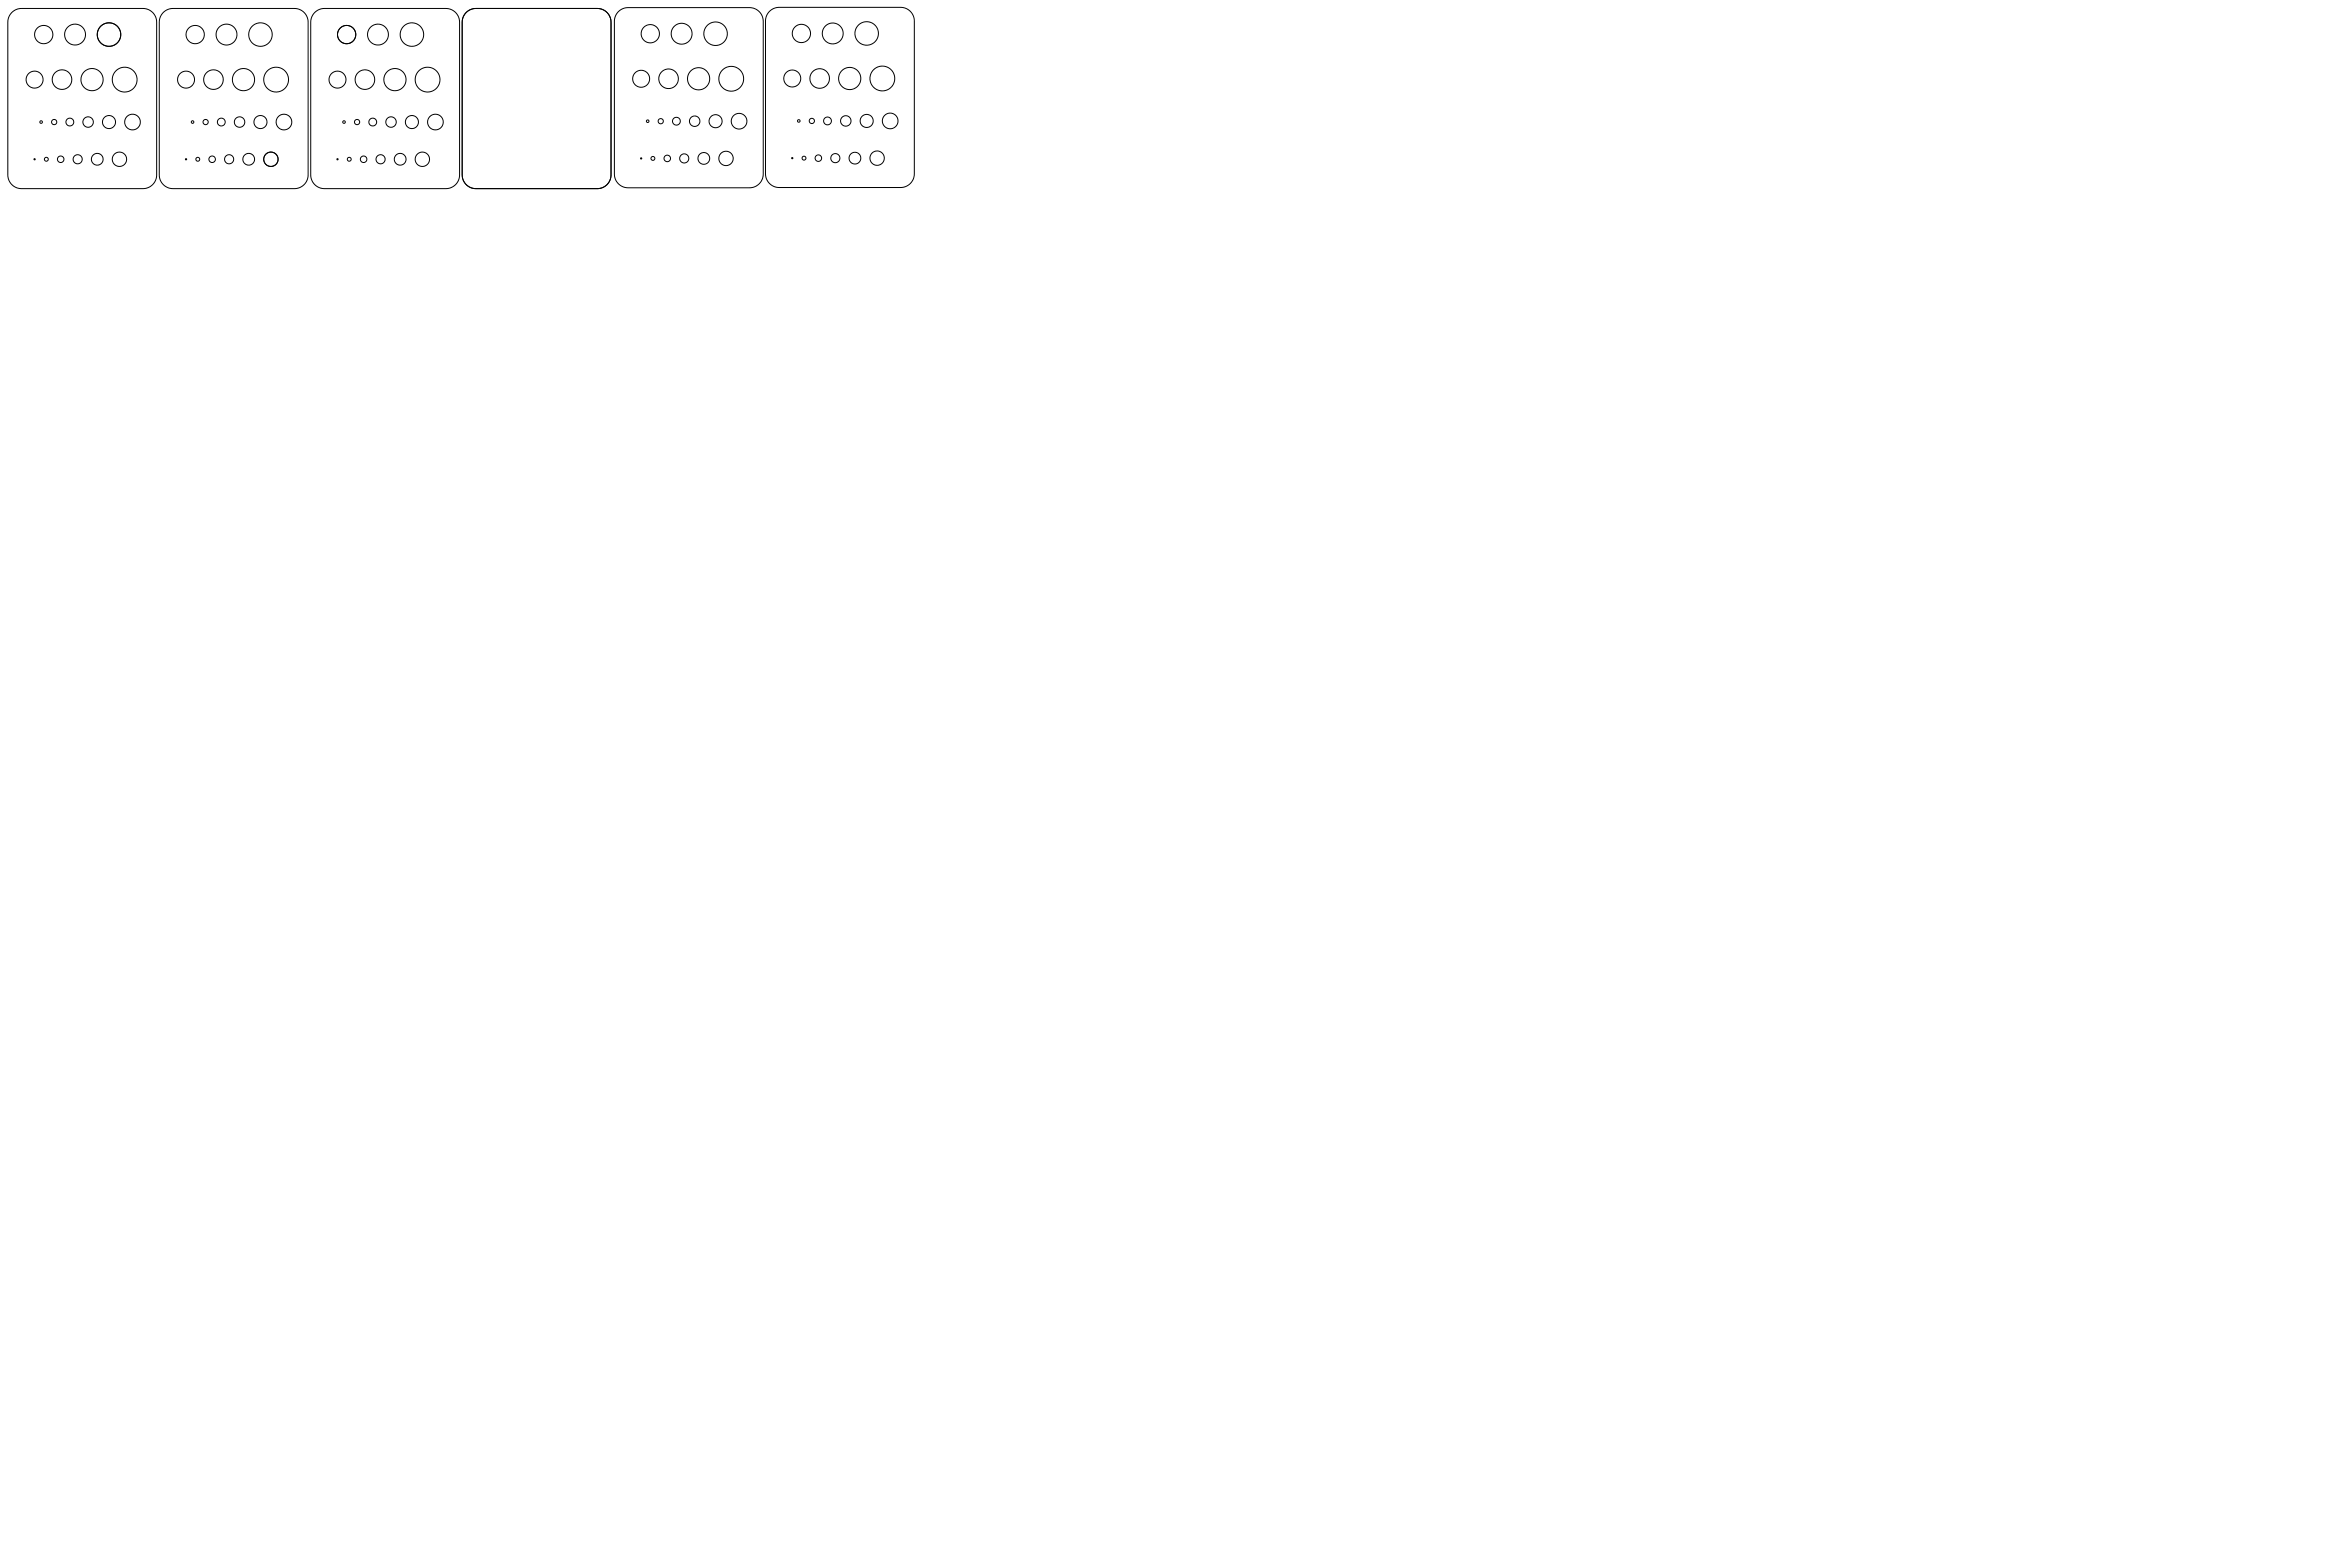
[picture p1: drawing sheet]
<svg xmlns="http://www.w3.org/2000/svg" width="900mm" height="600mm" viewBox="0 0 900 600" stroke-linecap="round" stroke-linejoin="round" font-family="sans-serif">
<g fill="none" stroke="#000" stroke-width=".38">
<path d="M4.5 4.8a5.2 5.2 0 0 1 3.7-1.6h46.6a5.2 5.2 0 0 1 5.2 5.3v58.5a5.2 5.2 0 0 1-5.2 5.2h-46.6a5.2 5.2 0 0 1-5.2-5.2v-58.5a5.2 5.2 0 0 1 1.5-3.7zM62.5 4.8a5.2 5.2 0 0 1 3.7-1.6h46.6a5.2 5.2 0 0 1 5.2 5.3v58.5a5.2 5.2 0 0 1-5.2 5.2h-46.6a5.2 5.2 0 0 1-5.2-5.2v-58.5a5.2 5.2 0 0 1 1.5-3.7zM120.5 4.8a5.2 5.2 0 0 1 3.7-1.6h46.6a5.2 5.2 0 0 1 5.2 5.3v58.5a5.2 5.2 0 0 1-5.2 5.2h-46.6a5.2 5.2 0 0 1-5.2-5.2v-58.5a5.2 5.2 0 0 1 1.5-3.7zM178.5 4.8a5.2 5.2 0 0 1 3.7-1.6h46.6a5.2 5.2 0 0 1 5.2 5.3v58.5a5.2 5.2 0 0 1-5.2 5.2h-46.6a5.2 5.2 0 0 1-5.2-5.2v-58.5a5.2 5.2 0 0 1 1.5-3.7zM236.8 4.5a5.2 5.2 0 0 1 3.7-1.6h46.5a5.2 5.2 0 0 1 5.3 5.3v58.5a5.2 5.2 0 0 1-5.3 5.2h-46.5a5.2 5.2 0 0 1-5.2-5.2v-58.5a5.2 5.2 0 0 1 1.5-3.7zM294.7 4.3a5.2 5.2 0 0 1 3.7-1.5h46.5a5.2 5.2 0 0 1 5.2 5.3v58.5a5.2 5.2 0 0 1-5.2 5.2h-46.5a5.2 5.2 0 0 1-5.3-5.2v-58.5a5.2 5.2 0 0 1 1.6-3.8z"/>
<circle cx="16.7" cy="13.2" r="3.5"/>
<circle cx="28.7" cy="13.2" r="4"/>
<circle cx="41.7" cy="13.2" r="4.5"/>
<circle cx="74.7" cy="13.2" r="3.5"/>
<circle cx="86.7" cy="13.2" r="4"/>
<circle cx="99.7" cy="13.2" r="4.5"/>
<circle cx="132.7" cy="13.2" r="3.5"/>
<circle cx="144.7" cy="13.2" r="4"/>
<circle cx="157.7" cy="13.2" r="4.5"/>
<circle cx="249" cy="12.9" r="3.5"/>
<circle cx="261" cy="12.9" r="4"/>
<circle cx="274" cy="12.9" r="4.5"/>
<circle cx="306.9" cy="12.8" r="3.5"/>
<circle cx="318.9" cy="12.8" r="4"/>
<circle cx="331.9" cy="12.8" r="4.5"/>
<circle cx="13.2" cy="30.5" r="3.2"/>
<circle cx="23.7" cy="30.5" r="3.7"/>
<circle cx="35.2" cy="30.5" r="4.2"/>
<circle cx="47.7" cy="30.5" r="4.7"/>
<circle cx="71.2" cy="30.5" r="3.2"/>
<circle cx="81.7" cy="30.5" r="3.7"/>
<circle cx="93.2" cy="30.5" r="4.2"/>
<circle cx="105.7" cy="30.5" r="4.7"/>
<circle cx="129.2" cy="30.5" r="3.2"/>
<circle cx="139.7" cy="30.5" r="3.7"/>
<circle cx="151.2" cy="30.5" r="4.2"/>
<circle cx="163.7" cy="30.5" r="4.7"/>
<circle cx="245.5" cy="30.2" r="3.2"/>
<circle cx="256" cy="30.2" r="3.7"/>
<circle cx="267.5" cy="30.2" r="4.2"/>
<circle cx="280" cy="30.2" r="4.7"/>
<circle cx="303.4" cy="30.1" r="3.2"/>
<circle cx="313.9" cy="30.1" r="3.7"/>
<circle cx="325.4" cy="30.1" r="4.2"/>
<circle cx="337.9" cy="30.1" r="4.7"/>
<circle cx="15.7" cy="46.7" r=".5"/>
<circle cx="20.7" cy="46.7" r="1"/>
<circle cx="26.7" cy="46.7" r="1.5"/>
<circle cx="33.7" cy="46.7" r="2"/>
<circle cx="41.7" cy="46.7" r="2.5"/>
<circle cx="50.7" cy="46.7" r="3"/>
<circle cx="73.7" cy="46.7" r=".5"/>
<circle cx="78.7" cy="46.7" r="1"/>
<circle cx="84.7" cy="46.7" r="1.5"/>
<circle cx="91.7" cy="46.7" r="2"/>
<circle cx="99.7" cy="46.7" r="2.5"/>
<circle cx="108.7" cy="46.7" r="3"/>
<circle cx="131.7" cy="46.7" r=".5"/>
<circle cx="136.7" cy="46.7" r="1"/>
<circle cx="142.7" cy="46.7" r="1.5"/>
<circle cx="149.7" cy="46.7" r="2"/>
<circle cx="157.7" cy="46.7" r="2.5"/>
<circle cx="166.7" cy="46.7" r="3"/>
<circle cx="248" cy="46.4" r=".5"/>
<circle cx="253" cy="46.4" r="1"/>
<circle cx="259" cy="46.4" r="1.5"/>
<circle cx="266" cy="46.4" r="2"/>
<circle cx="274" cy="46.4" r="2.5"/>
<circle cx="283" cy="46.4" r="3"/>
<circle cx="305.9" cy="46.3" r=".5"/>
<circle cx="310.9" cy="46.3" r="1"/>
<circle cx="316.9" cy="46.3" r="1.5"/>
<circle cx="323.9" cy="46.3" r="2"/>
<circle cx="331.9" cy="46.3" r="2.5"/>
<circle cx="340.9" cy="46.3" r="3"/>
<circle cx="13.2" cy="61" r=".24"/>
<circle cx="17.7" cy="61" r=".75"/>
<circle cx="23.2" cy="61" r="1.25"/>
<circle cx="29.7" cy="61" r="1.75"/>
<circle cx="37.2" cy="61" r="2.25"/>
<circle cx="45.7" cy="61" r="2.75"/>
<circle cx="71.2" cy="61" r=".24"/>
<circle cx="75.7" cy="61" r=".75"/>
<circle cx="81.2" cy="61" r="1.25"/>
<circle cx="87.7" cy="61" r="1.75"/>
<circle cx="95.2" cy="61" r="2.25"/>
<circle cx="103.7" cy="61" r="2.75"/>
<circle cx="129.2" cy="61" r=".24"/>
<circle cx="133.7" cy="61" r=".75"/>
<circle cx="139.2" cy="61" r="1.25"/>
<circle cx="145.7" cy="61" r="1.75"/>
<circle cx="153.2" cy="61" r="2.25"/>
<circle cx="161.7" cy="61" r="2.75"/>
<circle cx="245.5" cy="60.7" r=".24"/>
<circle cx="250" cy="60.7" r=".75"/>
<circle cx="255.5" cy="60.7" r="1.25"/>
<circle cx="262" cy="60.7" r="1.75"/>
<circle cx="269.5" cy="60.7" r="2.25"/>
<circle cx="278" cy="60.7" r="2.75"/>
<circle cx="303.4" cy="60.6" r=".24"/>
<circle cx="307.9" cy="60.6" r=".75"/>
<circle cx="313.4" cy="60.6" r="1.25"/>
<circle cx="319.9" cy="60.6" r="1.75"/>
<circle cx="327.4" cy="60.6" r="2.25"/>
<circle cx="335.9" cy="60.6" r="2.75"/>
</g>
</svg>
